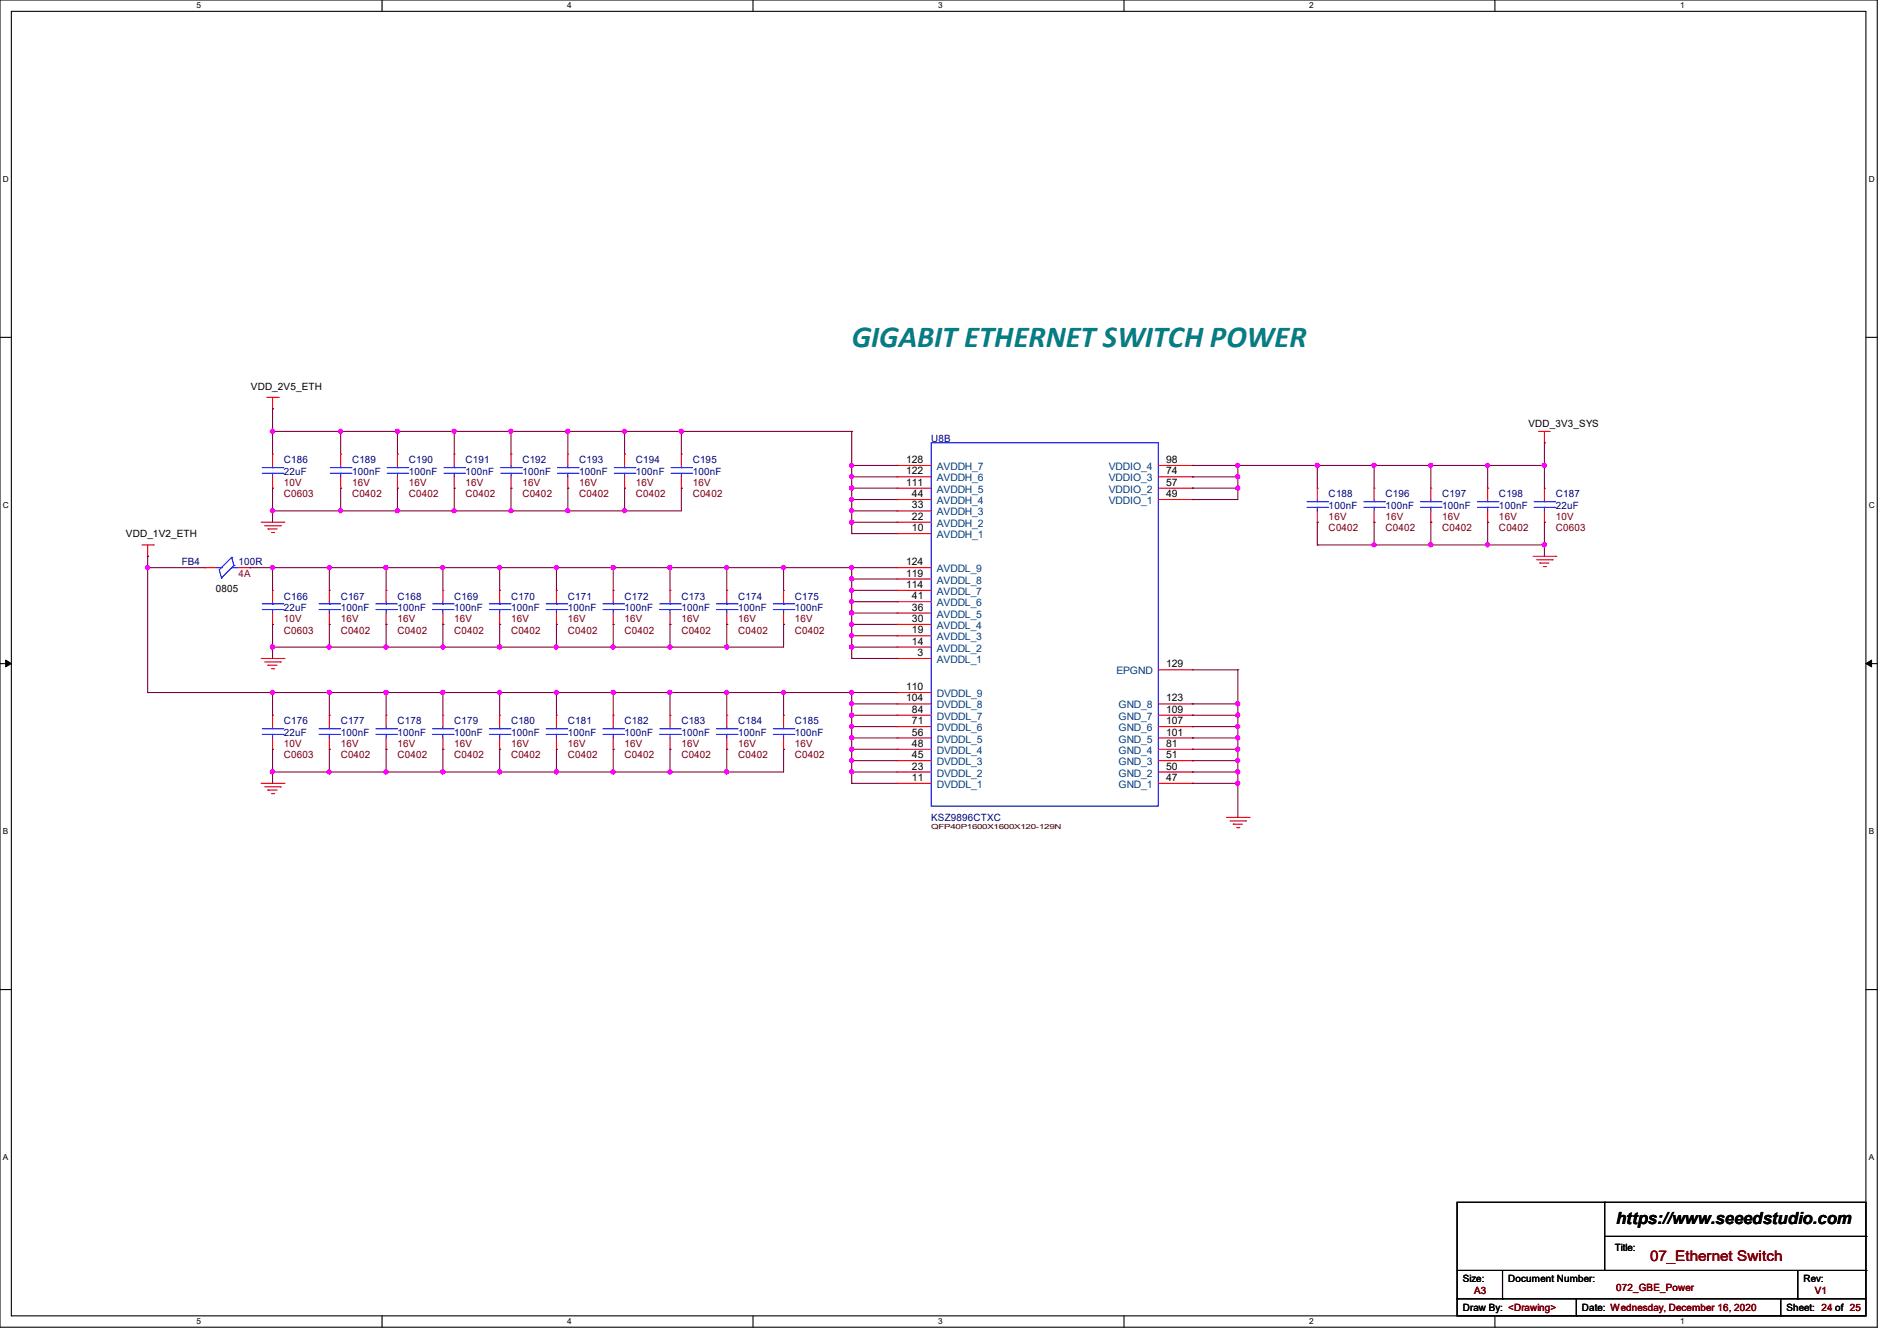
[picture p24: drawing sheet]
<svg xmlns="http://www.w3.org/2000/svg" width="297mm" height="210mm" viewBox="0 0 297 210" stroke-linecap="round" stroke-linejoin="round" font-family="sans-serif">
<defs><g id="words">
<text font-size="4.8" fill="#008080" x="133.3" y="54.4">GIGABIT ETHERNET SWITCH POWER</text>
<text font-size="2.6" x="253" y="191.8">https://www.seeedstudio.com</text>
<text font-size="2.3" fill="#800000" x="258.4" y="197.5">07_Ethernet Switch</text>
<g font-size="1.6">
<text x="39.3" y="61">VDD_2V5_ETH</text>
<text x="239.3" y="66.9">VDD_3V3_SYS</text>
<text x="141.9" y="76.1">111</text>
<text x="141.9" y="74.3">122</text>
<text x="141.9" y="72.5">128</text>
<text x="142.8" y="77.9">44</text>
<text x="182.6" y="77.9">49</text>
<text x="182.6" y="76.1">57</text>
<text x="182.6" y="74.3">74</text>
<text x="182.6" y="72.5">98</text>
<text x="142.8" y="83.2">10</text>
<text x="142.8" y="81.4">22</text>
<text x="142.8" y="79.6">33</text>
<text x="19.7" y="84.1">VDD_1V2_ETH</text>
<text x="141.9" y="88.5">124</text>
<text x="33.8" y="92.7">0805</text>
<text x="141.9" y="92.1">114</text>
<text x="141.9" y="90.3">119</text>
<text x="142.8" y="95.6">36</text>
<text x="142.8" y="93.9">41</text>
<text x="142.8" y="101">14</text>
<text x="142.8" y="99.2">19</text>
<text x="142.8" y="97.4">30</text>
<text x="143.7" y="102.7">3</text>
<text x="182.6" y="104.5">129</text>
<text x="141.9" y="109.9">104</text>
<text x="141.9" y="108.1">110</text>
<text x="142.8" y="113.4">71</text>
<text x="142.8" y="111.6">84</text>
<text x="182.6" y="113.4">107</text>
<text x="182.6" y="111.6">109</text>
<text x="182.6" y="109.9">123</text>
<text x="142.8" y="118.7">45</text>
<text x="142.8" y="117">48</text>
<text x="142.8" y="115.2">56</text>
<text x="182.6" y="118.7">51</text>
<text x="182.6" y="117">81</text>
<text x="182.6" y="115.2">101</text>
<text x="142.8" y="122.3">11</text>
<text x="142.8" y="120.5">23</text>
<text x="182.6" y="122.3">47</text>
<text x="182.6" y="120.5">50</text>
<text x="252.8" y="196">Title:</text>
<text x="229" y="200.7">Size:</text>
<text x="236.1" y="200.7">Document Number:</text>
<text x="282.4" y="200.7">Rev:</text>
<text x="229" y="205.4">Draw By: &lt;Drawing&gt;</text>
<text x="247.7" y="205.4">Date: Wednesday, December 16, 2020</text>
<text x="279.7" y="205.4">Sheet: 24 of 25</text>
</g>
<g font-size="1.6" fill="#000080">
<text x="145.8" y="69.2">U8B</text>
<text x="44.4" y="72.6">C186</text>
<text x="44.4" y="74.3">22uF</text>
<text x="55.1" y="72.6">C189</text>
<text x="55.1" y="74.3">100nF</text>
<text x="64" y="72.6">C190</text>
<text x="64" y="74.3">100nF</text>
<text x="72.9" y="72.6">C191</text>
<text x="72.9" y="74.3">100nF</text>
<text x="81.8" y="72.6">C192</text>
<text x="81.8" y="74.3">100nF</text>
<text x="90.7" y="72.6">C193</text>
<text x="90.7" y="74.3">100nF</text>
<text x="99.6" y="72.6">C194</text>
<text x="99.6" y="74.3">100nF</text>
<text x="108.5" y="72.6">C195</text>
<text x="108.5" y="74.3">100nF</text>
<text x="208" y="77.9">C188</text>
<text x="216.9" y="77.9">C196</text>
<text x="225.8" y="77.9">C197</text>
<text x="234.7" y="77.9">C198</text>
<text x="243.6" y="77.9">C187</text>
<text x="208" y="79.7">100nF</text>
<text x="216.9" y="79.7">100nF</text>
<text x="225.8" y="79.7">100nF</text>
<text x="234.7" y="79.7">100nF</text>
<text x="243.6" y="79.7">22uF</text>
<text x="28.4" y="88.6">FB4</text>
<text x="37.3" y="88.6">100R</text>
<text x="44.4" y="93.9">C166</text>
<text x="44.4" y="95.7">22uF</text>
<text x="53.3" y="93.9">C167</text>
<text x="53.3" y="95.7">100nF</text>
<text x="62.2" y="93.9">C168</text>
<text x="62.2" y="95.7">100nF</text>
<text x="71.1" y="93.9">C169</text>
<text x="71.1" y="95.7">100nF</text>
<text x="80" y="93.9">C170</text>
<text x="80" y="95.7">100nF</text>
<text x="88.9" y="93.9">C171</text>
<text x="88.9" y="95.7">100nF</text>
<text x="97.8" y="93.9">C172</text>
<text x="97.8" y="95.7">100nF</text>
<text x="106.7" y="93.9">C173</text>
<text x="106.7" y="95.7">100nF</text>
<text x="115.6" y="93.9">C174</text>
<text x="115.6" y="95.7">100nF</text>
<text x="124.5" y="93.9">C175</text>
<text x="124.5" y="95.7">100nF</text>
<text x="44.4" y="113.5">C176</text>
<text x="53.3" y="113.5">C177</text>
<text x="62.2" y="113.5">C178</text>
<text x="71.1" y="113.5">C179</text>
<text x="80" y="113.5">C180</text>
<text x="88.9" y="113.5">C181</text>
<text x="97.8" y="113.5">C182</text>
<text x="106.7" y="113.5">C183</text>
<text x="115.6" y="113.5">C184</text>
<text x="124.5" y="113.5">C185</text>
<text x="44.4" y="115.2">22uF</text>
<text x="53.3" y="115.2">100nF</text>
<text x="62.2" y="115.2">100nF</text>
<text x="71.1" y="115.2">100nF</text>
<text x="80" y="115.2">100nF</text>
<text x="88.9" y="115.2">100nF</text>
<text x="97.8" y="115.2">100nF</text>
<text x="106.7" y="115.2">100nF</text>
<text x="115.6" y="115.2">100nF</text>
<text x="124.5" y="115.2">100nF</text>
<text x="145.8" y="128.6">KSZ9896CTXC</text>
</g>
<g font-size="1.6" fill="#800000">
<text x="44.4" y="77.9">C0603</text>
<text x="44.4" y="76.1">10V</text>
<text x="55.1" y="77.9">C0402</text>
<text x="55.1" y="76.1">16V</text>
<text x="64" y="77.9">C0402</text>
<text x="64" y="76.1">16V</text>
<text x="72.9" y="77.9">C0402</text>
<text x="72.9" y="76.1">16V</text>
<text x="81.8" y="77.9">C0402</text>
<text x="81.8" y="76.1">16V</text>
<text x="90.7" y="77.9">C0402</text>
<text x="90.7" y="76.1">16V</text>
<text x="99.6" y="77.9">C0402</text>
<text x="99.6" y="76.1">16V</text>
<text x="108.5" y="77.9">C0402</text>
<text x="108.5" y="76.1">16V</text>
<text x="208" y="83.2">C0402</text>
<text x="208" y="81.4">16V</text>
<text x="216.9" y="83.2">C0402</text>
<text x="216.9" y="81.4">16V</text>
<text x="225.8" y="83.2">C0402</text>
<text x="225.8" y="81.4">16V</text>
<text x="234.7" y="83.2">C0402</text>
<text x="234.7" y="81.4">16V</text>
<text x="243.6" y="83.2">C0603</text>
<text x="243.6" y="81.4">10V</text>
<text x="44.4" y="99.2">C0603</text>
<text x="44.4" y="97.4">10V</text>
<text x="53.3" y="99.2">C0402</text>
<text x="53.3" y="97.4">16V</text>
<text x="62.2" y="99.2">C0402</text>
<text x="62.2" y="97.4">16V</text>
<text x="71.1" y="99.2">C0402</text>
<text x="71.1" y="97.4">16V</text>
<text x="80" y="99.2">C0402</text>
<text x="80" y="97.4">16V</text>
<text x="88.9" y="99.2">C0402</text>
<text x="88.9" y="97.4">16V</text>
<text x="97.8" y="99.2">C0402</text>
<text x="97.8" y="97.4">16V</text>
<text x="106.7" y="99.2">C0402</text>
<text x="106.7" y="97.4">16V</text>
<text x="115.6" y="99.2">C0402</text>
<text x="115.6" y="97.4">16V</text>
<text x="124.5" y="99.2">C0402</text>
<text x="124.5" y="97.4">16V</text>
<text x="44.4" y="118.8">C0603</text>
<text x="44.4" y="117">10V</text>
<text x="53.3" y="118.8">C0402</text>
<text x="53.3" y="117">16V</text>
<text x="62.2" y="118.8">C0402</text>
<text x="62.2" y="117">16V</text>
<text x="71.1" y="118.8">C0402</text>
<text x="71.1" y="117">16V</text>
<text x="80" y="118.8">C0402</text>
<text x="80" y="117">16V</text>
<text x="88.9" y="118.8">C0402</text>
<text x="88.9" y="117">16V</text>
<text x="97.8" y="118.8">C0402</text>
<text x="97.8" y="117">16V</text>
<text x="106.7" y="118.8">C0402</text>
<text x="106.7" y="117">16V</text>
<text x="115.6" y="118.8">C0402</text>
<text x="115.6" y="117">16V</text>
<text x="124.5" y="118.8">C0402</text>
<text x="124.5" y="117">16V</text>
<text x="230.8" y="202.7">A3</text>
<text x="253" y="202.2">072_GBE_Power</text>
<text x="284.1" y="202.7">V1</text>
</g>
<g font-size="1.6" fill="#004080">
<text x="146.7" y="77.2">AVDDH_5</text>
<text x="146.7" y="75.4">AVDDH_6</text>
<text x="146.7" y="73.6">AVDDH_7</text>
<text x="173.6" y="77.2">VDDIO_2</text>
<text x="173.6" y="75.4">VDDIO_3</text>
<text x="173.6" y="73.6">VDDIO_4</text>
<text x="146.7" y="82.5">AVDDH_2</text>
<text x="146.7" y="80.7">AVDDH_3</text>
<text x="146.7" y="79">AVDDH_4</text>
<text x="173.6" y="79">VDDIO_1</text>
<text x="146.7" y="84.3">AVDDH_1</text>
<text x="146.7" y="89.6">AVDDL_9</text>
<text x="146.7" y="95">AVDDL_6</text>
<text x="146.7" y="93.2">AVDDL_7</text>
<text x="146.7" y="91.4">AVDDL_8</text>
<text x="146.7" y="100.3">AVDDL_3</text>
<text x="146.7" y="98.5">AVDDL_4</text>
<text x="146.7" y="96.7">AVDDL_5</text>
<text x="146.7" y="103.8">AVDDL_1</text>
<text x="146.7" y="102.1">AVDDL_2</text>
<text x="174.8" y="105.6">EPGND</text>
<text x="146.7" y="112.7">DVDDL_7</text>
<text x="146.7" y="111">DVDDL_8</text>
<text x="146.7" y="109.2">DVDDL_9</text>
<text x="175.1" y="112.7">GND_7</text>
<text x="175.1" y="111">GND_8</text>
<text x="146.7" y="119.8">DVDDL_3</text>
<text x="146.7" y="118.1">DVDDL_4</text>
<text x="146.7" y="116.3">DVDDL_5</text>
<text x="146.7" y="114.5">DVDDL_6</text>
<text x="175.1" y="119.8">GND_3</text>
<text x="175.1" y="118.1">GND_4</text>
<text x="175.1" y="116.3">GND_5</text>
<text x="175.1" y="114.5">GND_6</text>
<text x="146.7" y="123.4">DVDDL_1</text>
<text x="146.7" y="121.6">DVDDL_2</text>
<text x="175.1" y="123.4">GND_1</text>
<text x="175.1" y="121.6">GND_2</text>
</g>
<text font-size="1.6" fill="#800040" x="37.3" y="90.3">4A</text>
<g font-size="1.3">
<text x="30.8" y="1.3">5</text>
<text x="88.8" y="1.3">4</text>
<text x="146.9" y="1.3">3</text>
<text x="205" y="1.3">2</text>
<text x="263.1" y="1.3">1</text>
<text x=".5" y="28.4">D</text>
<text x="292.6" y="28.4">D</text>
<text x=".5" y="79.5">C</text>
<text x="292.6" y="79.5">C</text>
<text x=".5" y="130.6">B</text>
<text x="292.6" y="130.6">B</text>
<text x=".5" y="181.7">A</text>
<text x="292.6" y="181.7">A</text>
<text x="30.8" y="207.4">5</text>
<text x="88.8" y="207.4">4</text>
<text x="146.9" y="207.4">3</text>
<text x="205" y="207.4">2</text>
<text x="263.1" y="207.4">1</text>
</g>
<text font-size="1.1" fill="#400000" x="145.8" y="129.9">QFP40P1600X1600X120-129N</text>
</g></defs>
<path d="M0 0h293.9v207.9h-293.9zM1.8 1.8h290.3v204.3h-290.3z" fill="none" stroke="#000" stroke-width=".17"/>
<g fill="#fff">
<path d="M30.8 .2h.7v1.4h-.7z"/>
<path d="M30.8 206.2h.7v1.4h-.7z"/>
</g>
<path d="M59.8 0v1.8M59.8 206.1v1.8" fill="none" stroke="#000" stroke-width=".17"/>
<g fill="#fff">
<path d="M88.8 .2h.7v1.4h-.7z"/>
<path d="M88.8 206.2h.7v1.4h-.7z"/>
</g>
<path d="M117.9 0v1.8M117.9 206.1v1.8" fill="none" stroke="#000" stroke-width=".17"/>
<g fill="#fff">
<path d="M146.9 .2h.7v1.4h-.7z"/>
<path d="M146.9 206.2h.7v1.4h-.7z"/>
</g>
<path d="M176 0v1.8M176 206.1v1.8" fill="none" stroke="#000" stroke-width=".17"/>
<g fill="#fff">
<path d="M205 .2h.7v1.4h-.7z"/>
<path d="M205 206.2h.7v1.4h-.7z"/>
</g>
<path d="M234.1 0v1.8M234.1 206.1v1.8" fill="none" stroke="#000" stroke-width=".17"/>
<g fill="#fff">
<path d="M263.1 .2h.6v1.4h-.6z"/>
<path d="M263.1 206.2h.6v1.4h-.6z"/>
<path d="M.5 27.3h.9v1.4h-.9z"/>
<path d="M292.6 27.3h.9v1.4h-.9z"/>
<path d="M.5 78.4h.9v1.4h-.9z"/>
<path d="M292.6 78.4h.9v1.4h-.9z"/>
</g>
<path d="M0 52.8h1.8M292.1 52.8h1.8" fill="none" stroke="#000" stroke-width=".17"/>
<g fill="#fff">
<path d="M.5 129.5h.8v1.4h-.8z"/>
<path d="M292.6 129.5h.8v1.4h-.8z"/>
</g>
<path d="M0 103.9h1.8M292.1 103.9h1.8" fill="none" stroke="#000" stroke-width=".17"/>
<path d="M.9 103.4l.9 .5-.9 .5zM292.1 103.9l.9-.5v1z" fill="#000" stroke="#000" stroke-width=".16"/>
<g fill="#fff">
<path d="M.5 180.5h.8v1.4h-.8z"/>
<path d="M292.6 180.5h.8v1.4h-.8z"/>
</g>
<g fill="none" stroke="#000" stroke-width=".17">
<path d="M0 155h1.8M292.1 155h1.8M228.1 188.3h64v17.8h-64zM228.1 199h64M235.2 199v4.4M251.2 188.3h.1M251.2 188.3v10.7M251.2 193.6h40.9M281.5 199v4.4M292.1 199h.1M292.1 193.6h.1M228.1 203.4h.1"/>
<path d="M228.1 203.4h64M235.2 203.4h.1M246.8 206.1h.1M246.8 203.4v2.7M278.8 206.1h.1M278.8 203.4v2.7M281.5 203.4h.1"/>
</g>
<g fill="none" stroke="#f00" stroke-width=".17">
<path d="M41.8 62.2h1.8M42.7 64h.1M42.7 71.1h.1M42.7 76.5h.1M42.7 62.2v1.8M42.7 71.1v1.8M42.7 74.7v1.8M43.6 62.2h.1M53.3 71.1h.1M53.3 76.5h.1M53.3 71.1v1.8M53.3 74.7v1.8"/>
<path d="M62.2 71.1h.1M62.2 76.5h.1M62.2 71.1v1.8M62.2 74.7v1.8M71.1 71.1h.1M71.1 76.5h.1M71.1 71.1v1.8M71.1 74.7v1.8M80 71.1h.1M80 76.5h.1M80 71.1v1.8M80 74.7v1.8"/>
<path d="M88.9 71.1h.1M88.9 76.5h.1M88.9 71.1v1.8M88.9 74.7v1.8M97.8 71.1h.1M97.8 76.5h.1M97.8 71.1v1.8M97.8 74.7v1.8M106.7 71.1h.1M106.7 76.5h.1M106.7 71.1v1.8M106.7 74.7v1.8"/>
<path d="M140.5 78.2h.1M140.5 76.5h.1M140.5 74.7h.1M140.5 72.9h.1M140.5 78.2h5.3M140.5 76.5h5.3M140.5 74.7h5.3M140.5 72.9h5.3M181.4 78.2h5.3M181.4 76.5h5.3M181.4 74.7h5.3M181.4 72.9h5.3"/>
<path d="M186.7 78.2h.1M186.7 76.5h.1M186.7 74.7h.1M186.7 72.9h.1M206.2 76.5h.1M206.2 76.5v1.7M215.1 76.5h.1M215.1 76.5v1.7M224 76.5h.1M224 76.5v1.7M232.9 76.5h.1M232.9 76.5v1.7"/>
<path d="M240.9 67.6h.1M240.9 67.6h1.8M241.8 69.3h.1M241.8 76.5h.1M241.8 67.6v1.7M241.8 76.5v1.7M22.2 85.3h1.8M23.1 87.1h.1M23.1 85.3v1.8M24 85.3h.1M32 88.9h.1M32 88.9h1.8"/>
<path d="M37.3 88.9h1.8M39.1 88.9h.1M40.9 81.8h3.5M41.4 82.3h2.5M42 82.8h.1M42 82.8h1.4M42.5 83.4h.3M42.7 92.5h.1M42.7 97.8h.1M42.7 92.5v1.7M42.7 96v1.8M42.8 83.4h.1"/>
<path d="M43.9 82.3h.1M44.4 81.8h.1M51.6 92.5h.1M51.6 97.8h.1M51.6 92.5v1.7M51.6 96v1.8M60.5 92.5h.1M60.5 97.8h.1M60.5 92.5v1.7M60.5 96v1.8M69.3 92.5h.1M69.3 97.8h.1"/>
<path d="M69.3 92.5v1.7M69.3 96v1.8M78.2 92.5h.1M78.2 97.8h.1M78.2 92.5v1.7M78.2 96v1.8M87.1 92.5h.1M87.1 97.8h.1M87.1 92.5v1.7M87.1 96v1.8M96 92.5h.1M96 97.8h.1"/>
<path d="M96 92.5v1.7M96 96v1.8M104.9 92.5h.1M104.9 97.8h.1M104.9 92.5v1.7M104.9 96v1.8M113.8 92.5h.1M113.8 97.8h.1M113.8 92.5v1.7M113.8 96v1.8M122.7 92.5h.1M122.7 97.8h.1"/>
<path d="M122.7 92.5v1.7M122.7 96v1.8M140.5 83.6h.1M140.5 99.6h.1M140.5 81.8h.1M140.5 97.8h.1M140.5 80h.1M140.5 96h.1M140.5 94.2h.1M140.5 92.5h.1M140.5 90.7h.1M140.5 88.9h.1"/>
<path d="M140.5 81.8h5.3M140.5 83.6h5.3M140.5 99.6h5.3M140.5 97.8h5.3M140.5 80h5.3M140.5 96h5.3M140.5 94.2h5.3M140.5 92.5h5.3M140.5 90.7h5.3M140.5 88.9h5.3M206.2 81.8h.1M206.2 80v1.8"/>
<path d="M215.1 81.8h.1M215.1 80v1.8M224 81.8h.1M224 80v1.8M232.9 81.8h.1M232.9 80v1.8M240 87.1h3.6M240.6 87.7h2.4M241.1 88.2h.1M241.1 88.2h1.4M241.6 88.7h.4M241.8 81.8h.1"/>
<path d="M241.8 80v1.8M242 88.7h.1M243 87.7h.1M243.6 87.1h.1M40.9 103.1h3.5M41.4 103.7h2.5M42 104.2h.1M42 104.2h1.4M42.5 104.7h.3M42.7 112h.1M42.7 117.3h.1M42.7 112v1.8"/>
<path d="M42.7 115.6v1.7M42.8 104.7h.1M43.9 103.7h.1M44.4 103.1h.1M51.6 112h.1M51.6 117.3h.1M51.6 112v1.8M51.6 115.6v1.7M60.5 112h.1M60.5 117.3h.1M60.5 112v1.8M60.5 115.6v1.7"/>
<path d="M69.3 112h.1M69.3 117.3h.1M69.3 112v1.8M69.3 115.6v1.7M78.2 112h.1M78.2 117.3h.1M78.2 112v1.8M78.2 115.6v1.7M87.1 112h.1M87.1 117.3h.1M87.1 112v1.8M87.1 115.6v1.7"/>
<path d="M96 112h.1M96 117.3h.1M96 112v1.8M96 115.6v1.7M104.9 112h.1M104.9 117.3h.1M104.9 112v1.8M104.9 115.6v1.7M113.8 112h.1M113.8 117.3h.1M113.8 112v1.8M113.8 115.6v1.7"/>
<path d="M122.7 112h.1M122.7 117.3h.1M122.7 112v1.8M122.7 115.6v1.7M140.5 103.1h.1M140.5 101.3h.1M140.5 119.1h.1M140.5 117.3h.1M140.5 115.6h.1M140.5 113.8h.1M140.5 112h.1M140.5 110.2h.1"/>
<path d="M140.5 108.5h.1M140.5 103.1h5.3M140.5 101.3h5.3M140.5 119.1h5.3M140.5 117.3h5.3M140.5 115.6h5.3M140.5 113.8h5.3M140.5 112h5.3M140.5 110.2h5.3M140.5 108.5h5.3M181.4 119.1h5.3M181.4 117.3h5.3"/>
<path d="M181.4 115.6h5.3M181.4 113.8h5.3M181.4 112h5.3M181.4 110.2h5.3M181.4 104.9h5.3M186.7 119.1h.1M186.7 117.3h.1M186.7 115.6h.1M186.7 113.8h.1M186.7 112h.1M186.7 110.2h.1M186.7 104.9h.1"/>
<path d="M40.9 122.7h3.5M41.4 123.2h2.5M42 123.7h.1M42 123.7h1.4M42.5 124.3h.3M42.8 124.3h.1M43.9 123.2h.1M44.4 122.7h.1M140.5 122.7h.1M140.5 120.9h.1M140.5 122.7h5.3M140.5 120.9h5.3"/>
<path d="M181.4 122.7h5.3M181.4 120.9h5.3M186.7 122.7h.1M186.7 120.9h.1M192 128h3.6M192.6 128.6h2.4M193.1 129.1h.1M193.1 129.1h1.4M193.6 129.6h.4M194 129.6h.1M195 128.6h.1M195.6 128h.1"/>
</g>
<g fill="none" stroke="#00f" stroke-width=".17">
<path d="M41.1 73.2h3.2M41.1 74.1h3.2M42.7 74.1h.1M42.7 73.2h.1M42.7 72.9v.3M42.7 74.1v.6M44.3 73.2h.1M44.3 74.1h.1M51.7 73.2h3.2M51.7 74.1h3.2M53.3 74.1h.1M53.3 73.2h.1"/>
<path d="M53.3 72.9v.3M53.3 74.1v.6M54.9 73.2h.1M54.9 74.1h.1M60.6 73.2h3.2M60.6 74.1h3.2M62.2 74.1h.1M62.2 73.2h.1M62.2 72.9v.3M62.2 74.1v.6M63.8 73.2h.1M63.8 74.1h.1"/>
<path d="M69.5 73.2h3.2M69.5 74.1h3.2M71.1 74.1h.1M71.1 73.2h.1M71.1 72.9v.3M71.1 74.1v.6M72.7 73.2h.1M72.7 74.1h.1M78.4 73.2h3.2M78.4 74.1h3.2M80 74.1h.1M80 73.2h.1"/>
<path d="M80 72.9v.3M80 74.1v.6M81.6 73.2h.1M81.6 74.1h.1M87.3 73.2h3.2M87.3 74.1h3.2M88.9 74.1h.1M88.9 73.2h.1M88.9 72.9v.3M88.9 74.1v.6M90.5 73.2h.1M90.5 74.1h.1"/>
<path d="M96.2 73.2h3.2M96.2 74.1h3.2M97.8 74.1h.1M97.8 73.2h.1M97.8 72.9v.3M97.8 74.1v.6M99.4 73.2h.1M99.4 74.1h.1M105.1 73.2h3.2M105.1 74.1h3.2M106.7 74.1h.1M106.7 73.2h.1"/>
<path d="M106.7 72.9v.3M106.7 74.1v.6M108.3 73.2h.1M108.3 74.1h.1M145.8 69.3h35.6v56.9h-35.6zM204.6 78.6h3.3M204.6 79.5h3.3M206.2 79.5h.1M206.2 78.6h.1M206.2 78.2v.4M206.2 79.5v.5M207.9 78.6h.1"/>
<path d="M207.9 79.5h.1M213.5 78.6h3.2M213.5 79.5h3.2M215.1 79.5h.1M215.1 78.6h.1M215.1 78.2v.4M215.1 79.5v.5M216.7 78.6h.1M216.7 79.5h.1M222.4 78.6h3.2M222.4 79.5h3.2M224 79.5h.1"/>
<path d="M224 78.6h.1M224 78.2v.4M224 79.5v.5M225.6 78.6h.1M225.6 79.5h.1M231.3 78.6h3.2M231.3 79.5h3.2M232.9 79.5h.1M232.9 78.6h.1M232.9 78.2v.4M232.9 79.5v.5M234.5 78.6h.1"/>
<path d="M234.5 79.5h.1M240.2 78.6h3.2M240.2 79.5h3.2M241.8 79.5h.1M241.8 78.6h.1M241.8 78.2v.4M241.8 79.5v.5M243.4 78.6h.1M243.4 79.5h.1M33.8 88.9h.9M34.7 90.5h.1M34.7 88.9h.1"/>
<path d="M36.3 87.3h.1M36.3 88.9h.1M36.3 87.3l-2 1.9 .4 1.3M36.3 88.9h1M36.3 87.3l.3 1.3M36.6 88.6h.1M36.6 88.6l-1.9 1.9M41.1 94.6h3.2M41.1 95.5h3.2M42.7 95.5h.1M42.7 94.6h.1M42.7 94.2v.4"/>
<path d="M42.7 95.5v.5M44.3 94.6h.1M44.3 95.5h.1M50 94.6h3.2M50 95.5h3.2M51.6 95.5h.1M51.6 94.6h.1M51.6 94.2v.4M51.6 95.5v.5M53.2 94.6h.1M53.2 95.5h.1M58.8 94.6h3.3"/>
<path d="M58.8 95.5h3.3M60.5 95.5h.1M60.5 94.6h.1M60.5 94.2v.4M60.5 95.5v.5M62.1 94.6h.1M62.1 95.5h.1M67.7 94.6h3.3M67.7 95.5h3.3M69.3 95.5h.1M69.3 94.6h.1M69.3 94.2v.4"/>
<path d="M69.3 95.5v.5M71 94.6h.1M71 95.5h.1M76.6 94.6h3.2M76.6 95.5h3.2M78.2 95.5h.1M78.2 94.6h.1M78.2 94.2v.4M78.2 95.5v.5M79.8 94.6h.1M79.8 95.5h.1M85.5 94.6h3.2"/>
<path d="M85.5 95.5h3.2M87.1 95.5h.1M87.1 94.6h.1M87.1 94.2v.4M87.1 95.5v.5M88.7 94.6h.1M88.7 95.5h.1M94.4 94.6h3.2M94.4 95.5h3.2M96 95.5h.1M96 94.6h.1M96 94.2v.4"/>
<path d="M96 95.5v.5M97.6 94.6h.1M97.6 95.5h.1M103.3 94.6h3.2M103.3 95.5h3.2M104.9 95.5h.1M104.9 94.6h.1M104.9 94.2v.4M104.9 95.5v.5M106.5 94.6h.1M106.5 95.5h.1M112.2 94.6h3.2"/>
<path d="M112.2 95.5h3.2M113.8 95.5h.1M113.8 94.6h.1M113.8 94.2v.4M113.8 95.5v.5M115.4 94.6h.1M115.4 95.5h.1M121.1 94.6h3.2M121.1 95.5h3.2M122.7 95.5h.1M122.7 94.6h.1M122.7 94.2v.4"/>
<path d="M122.7 95.5v.5M124.3 94.6h.1M124.3 95.5h.1M41.1 114.1h3.2M41.1 115h3.2M42.7 115h.1M42.7 114.1h.1M42.7 113.8v.3M42.7 115v.6M44.3 114.1h.1M44.3 115h.1M50 114.1h3.2"/>
<path d="M50 115h3.2M51.6 115h.1M51.6 114.1h.1M51.6 113.8v.3M51.6 115v.6M53.2 114.1h.1M53.2 115h.1M58.8 114.1h3.3M58.8 115h3.3M60.5 115h.1M60.5 114.1h.1M60.5 113.8v.3"/>
<path d="M60.5 115v.6M62.1 114.1h.1M62.1 115h.1M67.7 114.1h3.3M67.7 115h3.3M69.3 115h.1M69.3 114.1h.1M69.3 113.8v.3M69.3 115v.6M71 114.1h.1M71 115h.1M76.6 114.1h3.2"/>
<path d="M76.6 115h3.2M78.2 115h.1M78.2 114.1h.1M78.2 113.8v.3M78.2 115v.6M79.8 114.1h.1M79.8 115h.1M85.5 114.1h3.2M85.5 115h3.2M87.1 115h.1M87.1 114.1h.1M87.1 113.8v.3"/>
<path d="M87.1 115v.6M88.7 114.1h.1M88.7 115h.1M94.4 114.1h3.2M94.4 115h3.2M96 115h.1M96 114.1h.1M96 113.8v.3M96 115v.6M97.6 114.1h.1M97.6 115h.1M103.3 114.1h3.2"/>
<path d="M103.3 115h3.2M104.9 115h.1M104.9 114.1h.1M104.9 113.8v.3M104.9 115v.6M106.5 114.1h.1M106.5 115h.1M112.2 114.1h3.2M112.2 115h3.2M113.8 115h.1M113.8 114.1h.1M113.8 113.8v.3"/>
<path d="M113.8 115v.6M115.4 114.1h.1M115.4 115h.1M121.1 114.1h3.2M121.1 115h3.2M122.7 115h.1M122.7 114.1h.1M122.7 113.8v.3M122.7 115v.6M124.3 114.1h.1M124.3 115h.1"/>
</g>
<g fill="none" stroke="#800040" stroke-width=".17">
<path d="M42.7 67.6h.1M42.7 76.5h.1M42.7 64h.1M42.7 64v7.1M42.7 76.5v5.3M42.7 67.6h90.6M53.3 67.6h.1M53.3 76.5h.1M53.3 67.6v3.5M53.3 76.5v3.5M62.2 67.6h.1M62.2 76.5h.1"/>
<path d="M62.2 67.6v3.5M62.2 76.5v3.5M71.1 67.6h.1M71.1 76.5h.1M71.1 67.6v3.5M71.1 76.5v3.5M80 67.6h.1M80 76.5h.1M80 67.6v3.5M80 76.5v3.5M88.9 67.6h.1M88.9 76.5h.1"/>
<path d="M88.9 67.6v3.5M88.9 76.5v3.5M97.8 67.6h.1M97.8 76.5h.1M97.8 67.6v3.5M97.8 76.5v3.5M106.7 67.6h.1M106.7 76.5h.1M106.7 67.6v3.5M106.7 76.5v3.5h-64M133.3 74.7h.1M133.3 76.5h.1"/>
<path d="M133.3 78.2h.1M133.3 72.9h.1M133.3 67.6h.1M133.3 67.6v16M133.3 74.7h7.2M133.3 76.5h7.2M133.3 78.2h7.2M133.3 72.9h7.2M186.7 72.9h.1M186.7 78.2h.1M186.7 76.5h.1M186.7 74.7h.1"/>
<path d="M186.7 74.7h7.1M186.7 76.5h7.1M186.7 72.9h55.1M193.8 72.9h.1M193.8 76.5h.1M193.8 74.7h.1M193.8 72.9v5.3h-7.1M206.2 72.9h.1M206.2 72.9v3.6M215.1 72.9h.1M215.1 72.9v3.6M224 72.9h.1"/>
<path d="M224 72.9v3.6M232.9 72.9h.1M232.9 72.9v3.6M241.8 69.3h.1M241.8 72.9h.1M241.8 69.3v7.2M23.1 88.9h.1M23.1 87.1h.1M23.1 88.9h8.9M23.1 87.1v21.4M39.1 88.9h.1M39.1 88.9h101.4"/>
<path d="M42.7 88.9h.1M42.7 97.8h.1M42.7 80h.1M42.7 88.9v3.6M42.7 97.8v5.3M51.6 88.9h.1M51.6 97.8h.1M51.6 88.9v3.6M51.6 97.8v3.5M53.3 80h.1M60.5 88.9h.1M60.5 97.8h.1"/>
<path d="M60.5 88.9v3.6M60.5 97.8v3.5M62.2 80h.1M69.3 88.9h.1M69.3 97.8h.1M69.3 88.9v3.6M69.3 97.8v3.5M71.1 80h.1M78.2 88.9h.1M78.2 97.8h.1M78.2 88.9v3.6M78.2 97.8v3.5"/>
<path d="M80 80h.1M87.1 88.9h.1M87.1 97.8h.1M87.1 88.9v3.6M87.1 97.8v3.5M88.9 80h.1M96 88.9h.1M96 97.8h.1M96 88.9v3.6M96 97.8v3.5M97.8 80h.1M104.9 88.9h.1"/>
<path d="M104.9 97.8h.1M104.9 88.9v3.6M104.9 97.8v3.5M113.8 88.9h.1M113.8 97.8h.1M113.8 88.9v3.6M113.8 97.8v3.5M122.7 88.9h.1M122.7 97.8h.1M122.7 88.9v3.6M122.7 97.8v3.5h-80M133.3 88.9h.1"/>
<path d="M133.3 97.8h.1M133.3 99.6h.1M133.3 90.7h.1M133.3 92.5h.1M133.3 94.2h.1M133.3 96h.1M133.3 80h.1M133.3 81.8h.1M133.3 83.6h.1M133.3 88.9v14.2M133.3 97.8h7.2M133.3 99.6h7.2"/>
<path d="M133.3 90.7h7.2M133.3 92.5h7.2M133.3 94.2h7.2M133.3 96h7.2M133.3 80h7.2M133.3 81.8h7.2M133.3 83.6h7.2M206.2 81.8h.1M206.2 85.3h.1M206.2 81.8v3.5M206.2 85.3h35.6M215.1 81.8h.1"/>
<path d="M215.1 85.3h.1M215.1 81.8v3.5M224 81.8h.1M224 85.3h.1M224 81.8v3.5M232.9 81.8h.1M232.9 85.3h.1M232.9 81.8v3.5M241.8 81.8h.1M241.8 85.3h.1M241.8 81.8v5.3M23.1 108.5h.1"/>
<path d="M23.1 108.5h117.4M42.7 101.3h.1M42.7 108.5h.1M42.7 117.3h.1M42.7 108.5v3.5M42.7 117.3v5.4M51.6 101.3h.1M51.6 108.5h.1M51.6 117.3h.1M51.6 108.5v3.5M51.6 117.3v3.6M60.5 101.3h.1"/>
<path d="M60.5 108.5h.1M60.5 117.3h.1M60.5 108.5v3.5M60.5 117.3v3.6M69.3 101.3h.1M69.3 108.5h.1M69.3 117.3h.1M69.3 108.5v3.5M69.3 117.3v3.6M78.2 101.3h.1M78.2 108.5h.1M78.2 117.3h.1"/>
<path d="M78.2 108.5v3.5M78.2 117.3v3.6M87.1 101.3h.1M87.1 108.5h.1M87.1 117.3h.1M87.1 108.5v3.5M87.1 117.3v3.6M96 101.3h.1M96 108.5h.1M96 117.3h.1M96 108.5v3.5M96 117.3v3.6"/>
<path d="M104.9 101.3h.1M104.9 108.5h.1M104.9 117.3h.1M104.9 108.5v3.5M104.9 117.3v3.6M113.8 101.3h.1M113.8 108.5h.1M113.8 117.3h.1M113.8 108.5v3.5M113.8 117.3v3.6M122.7 108.5h.1M122.7 117.3h.1"/>
<path d="M122.7 108.5v3.5M122.7 117.3v3.6h-80M133.3 103.1h.1M133.3 101.3h.1M133.3 108.5h.1M133.3 110.2h.1M133.3 112h.1M133.3 113.8h.1M133.3 115.6h.1M133.3 117.3h.1M133.3 119.1h.1M133.3 101.3h7.2"/>
<path d="M133.3 103.1h7.2M133.3 108.5v14.2M133.3 110.2h7.2M133.3 112h7.2M133.3 113.8h7.2M133.3 115.6h7.2M133.3 117.3h7.2M133.3 119.1h7.2M186.7 110.2h.1M186.7 112h.1M186.7 113.8h.1M186.7 115.6h.1"/>
<path d="M186.7 117.3h.1M186.7 119.1h.1M186.7 110.2h7.1M186.7 112h7.1M186.7 113.8h7.1M186.7 115.6h7.1M186.7 117.3h7.1M186.7 119.1h7.1M186.7 104.9h7.1M193.8 110.2h.1M193.8 112h.1M193.8 113.8h.1"/>
<path d="M193.8 115.6h.1M193.8 117.3h.1M193.8 119.1h.1M193.8 104.9h.1M193.8 104.9v23.1M42.7 120.9h.1M51.6 120.9h.1M60.5 120.9h.1M69.3 120.9h.1M78.2 120.9h.1M87.1 120.9h.1M96 120.9h.1"/>
<path d="M104.9 120.9h.1M113.8 120.9h.1M133.3 120.9h.1M133.3 122.7h.1M133.3 120.9h7.2M133.3 122.7h7.2M186.7 120.9h.1M186.7 122.7h.1M186.7 120.9h7.1M186.7 122.7h7.1M193.8 120.9h.1M193.8 122.7h.1"/>
</g>
<g fill="#f0f" stroke="#f0f" stroke-width=".17">
<circle cx="42.7" cy="88.9" r=".32"/>
<circle cx="60.4" cy="88.9" r=".32"/>
<circle cx="51.5" cy="88.9" r=".32"/>
<circle cx="78.2" cy="88.9" r=".32"/>
<circle cx="69.3" cy="88.9" r=".32"/>
<circle cx="96" cy="88.9" r=".32"/>
<circle cx="87.1" cy="88.9" r=".32"/>
<circle cx="113.8" cy="88.9" r=".32"/>
<circle cx="104.9" cy="88.9" r=".32"/>
<circle cx="133.3" cy="88.9" r=".32"/>
<circle cx="122.7" cy="88.9" r=".32"/>
<circle cx="42.7" cy="101.3" r=".32"/>
<circle cx="60.4" cy="101.3" r=".32"/>
<circle cx="51.5" cy="101.3" r=".32"/>
<circle cx="78.2" cy="101.3" r=".32"/>
<circle cx="69.3" cy="101.3" r=".32"/>
<circle cx="96" cy="101.3" r=".32"/>
<circle cx="87.1" cy="101.3" r=".32"/>
<circle cx="113.8" cy="101.3" r=".32"/>
<circle cx="104.9" cy="101.3" r=".32"/>
<circle cx="133.3" cy="101.3" r=".32"/>
<circle cx="133.3" cy="99.5" r=".32"/>
<circle cx="133.3" cy="97.8" r=".32"/>
<circle cx="133.3" cy="90.7" r=".32"/>
<circle cx="133.3" cy="96" r=".32"/>
<circle cx="133.3" cy="94.2" r=".32"/>
<circle cx="133.3" cy="92.4" r=".32"/>
<circle cx="42.7" cy="108.4" r=".32"/>
<circle cx="60.4" cy="108.4" r=".32"/>
<circle cx="51.5" cy="108.4" r=".32"/>
<circle cx="78.2" cy="108.4" r=".32"/>
<circle cx="69.3" cy="108.4" r=".32"/>
<circle cx="96" cy="108.4" r=".32"/>
<circle cx="87.1" cy="108.4" r=".32"/>
<circle cx="113.8" cy="108.4" r=".32"/>
<circle cx="104.9" cy="108.4" r=".32"/>
<circle cx="133.3" cy="108.4" r=".32"/>
<circle cx="122.7" cy="108.4" r=".32"/>
<circle cx="133.3" cy="110.2" r=".32"/>
<circle cx="133.3" cy="113.8" r=".32"/>
<circle cx="133.3" cy="112" r=".32"/>
<circle cx="133.3" cy="115.5" r=".32"/>
<circle cx="42.7" cy="120.9" r=".32"/>
<circle cx="87.1" cy="120.9" r=".32"/>
<circle cx="96" cy="120.9" r=".32"/>
<circle cx="133.3" cy="119.1" r=".32"/>
<circle cx="133.3" cy="117.3" r=".32"/>
<circle cx="60.4" cy="120.9" r=".32"/>
<circle cx="51.5" cy="120.9" r=".32"/>
<circle cx="78.2" cy="120.9" r=".32"/>
<circle cx="69.3" cy="120.9" r=".32"/>
<circle cx="113.8" cy="120.9" r=".32"/>
<circle cx="104.9" cy="120.9" r=".32"/>
<circle cx="133.3" cy="120.9" r=".32"/>
<circle cx="23.1" cy="88.9" r=".32"/>
<circle cx="62.2" cy="67.5" r=".32"/>
<circle cx="53.3" cy="67.5" r=".32"/>
<circle cx="80" cy="67.5" r=".32"/>
<circle cx="71.1" cy="67.5" r=".32"/>
<circle cx="97.8" cy="67.5" r=".32"/>
<circle cx="88.9" cy="67.5" r=".32"/>
<circle cx="106.7" cy="67.5" r=".32"/>
<circle cx="133.3" cy="76.4" r=".32"/>
<circle cx="133.3" cy="74.7" r=".32"/>
<circle cx="133.3" cy="80" r=".32"/>
<circle cx="133.3" cy="78.2" r=".32"/>
<circle cx="133.3" cy="81.8" r=".32"/>
<circle cx="42.7" cy="80" r=".32"/>
<circle cx="53.3" cy="80" r=".32"/>
<circle cx="62.2" cy="80" r=".32"/>
<circle cx="88.9" cy="80" r=".32"/>
<circle cx="97.8" cy="80" r=".32"/>
<circle cx="80" cy="80" r=".32"/>
<circle cx="71.1" cy="80" r=".32"/>
<circle cx="42.7" cy="67.5" r=".32"/>
<circle cx="133.3" cy="72.9" r=".32"/>
<circle cx="193.8" cy="112" r=".32"/>
<circle cx="193.8" cy="115.5" r=".32"/>
<circle cx="193.8" cy="113.8" r=".32"/>
<circle cx="193.8" cy="119.1" r=".32"/>
<circle cx="193.8" cy="117.3" r=".32"/>
<circle cx="193.8" cy="120.9" r=".32"/>
<circle cx="193.8" cy="122.7" r=".32"/>
<circle cx="224" cy="72.9" r=".32"/>
<circle cx="215.1" cy="72.9" r=".32"/>
<circle cx="241.8" cy="72.9" r=".32"/>
<circle cx="232.9" cy="72.9" r=".32"/>
<circle cx="224" cy="85.3" r=".32"/>
<circle cx="215.1" cy="85.3" r=".32"/>
<circle cx="241.8" cy="85.3" r=".32"/>
<circle cx="232.9" cy="85.3" r=".32"/>
<circle cx="193.8" cy="74.7" r=".32"/>
<circle cx="206.2" cy="72.9" r=".32"/>
<circle cx="193.8" cy="72.9" r=".32"/>
<circle cx="193.8" cy="76.4" r=".32"/>
<circle cx="193.8" cy="110.2" r=".32"/>
</g>
<use href="#words"/>
</svg>
